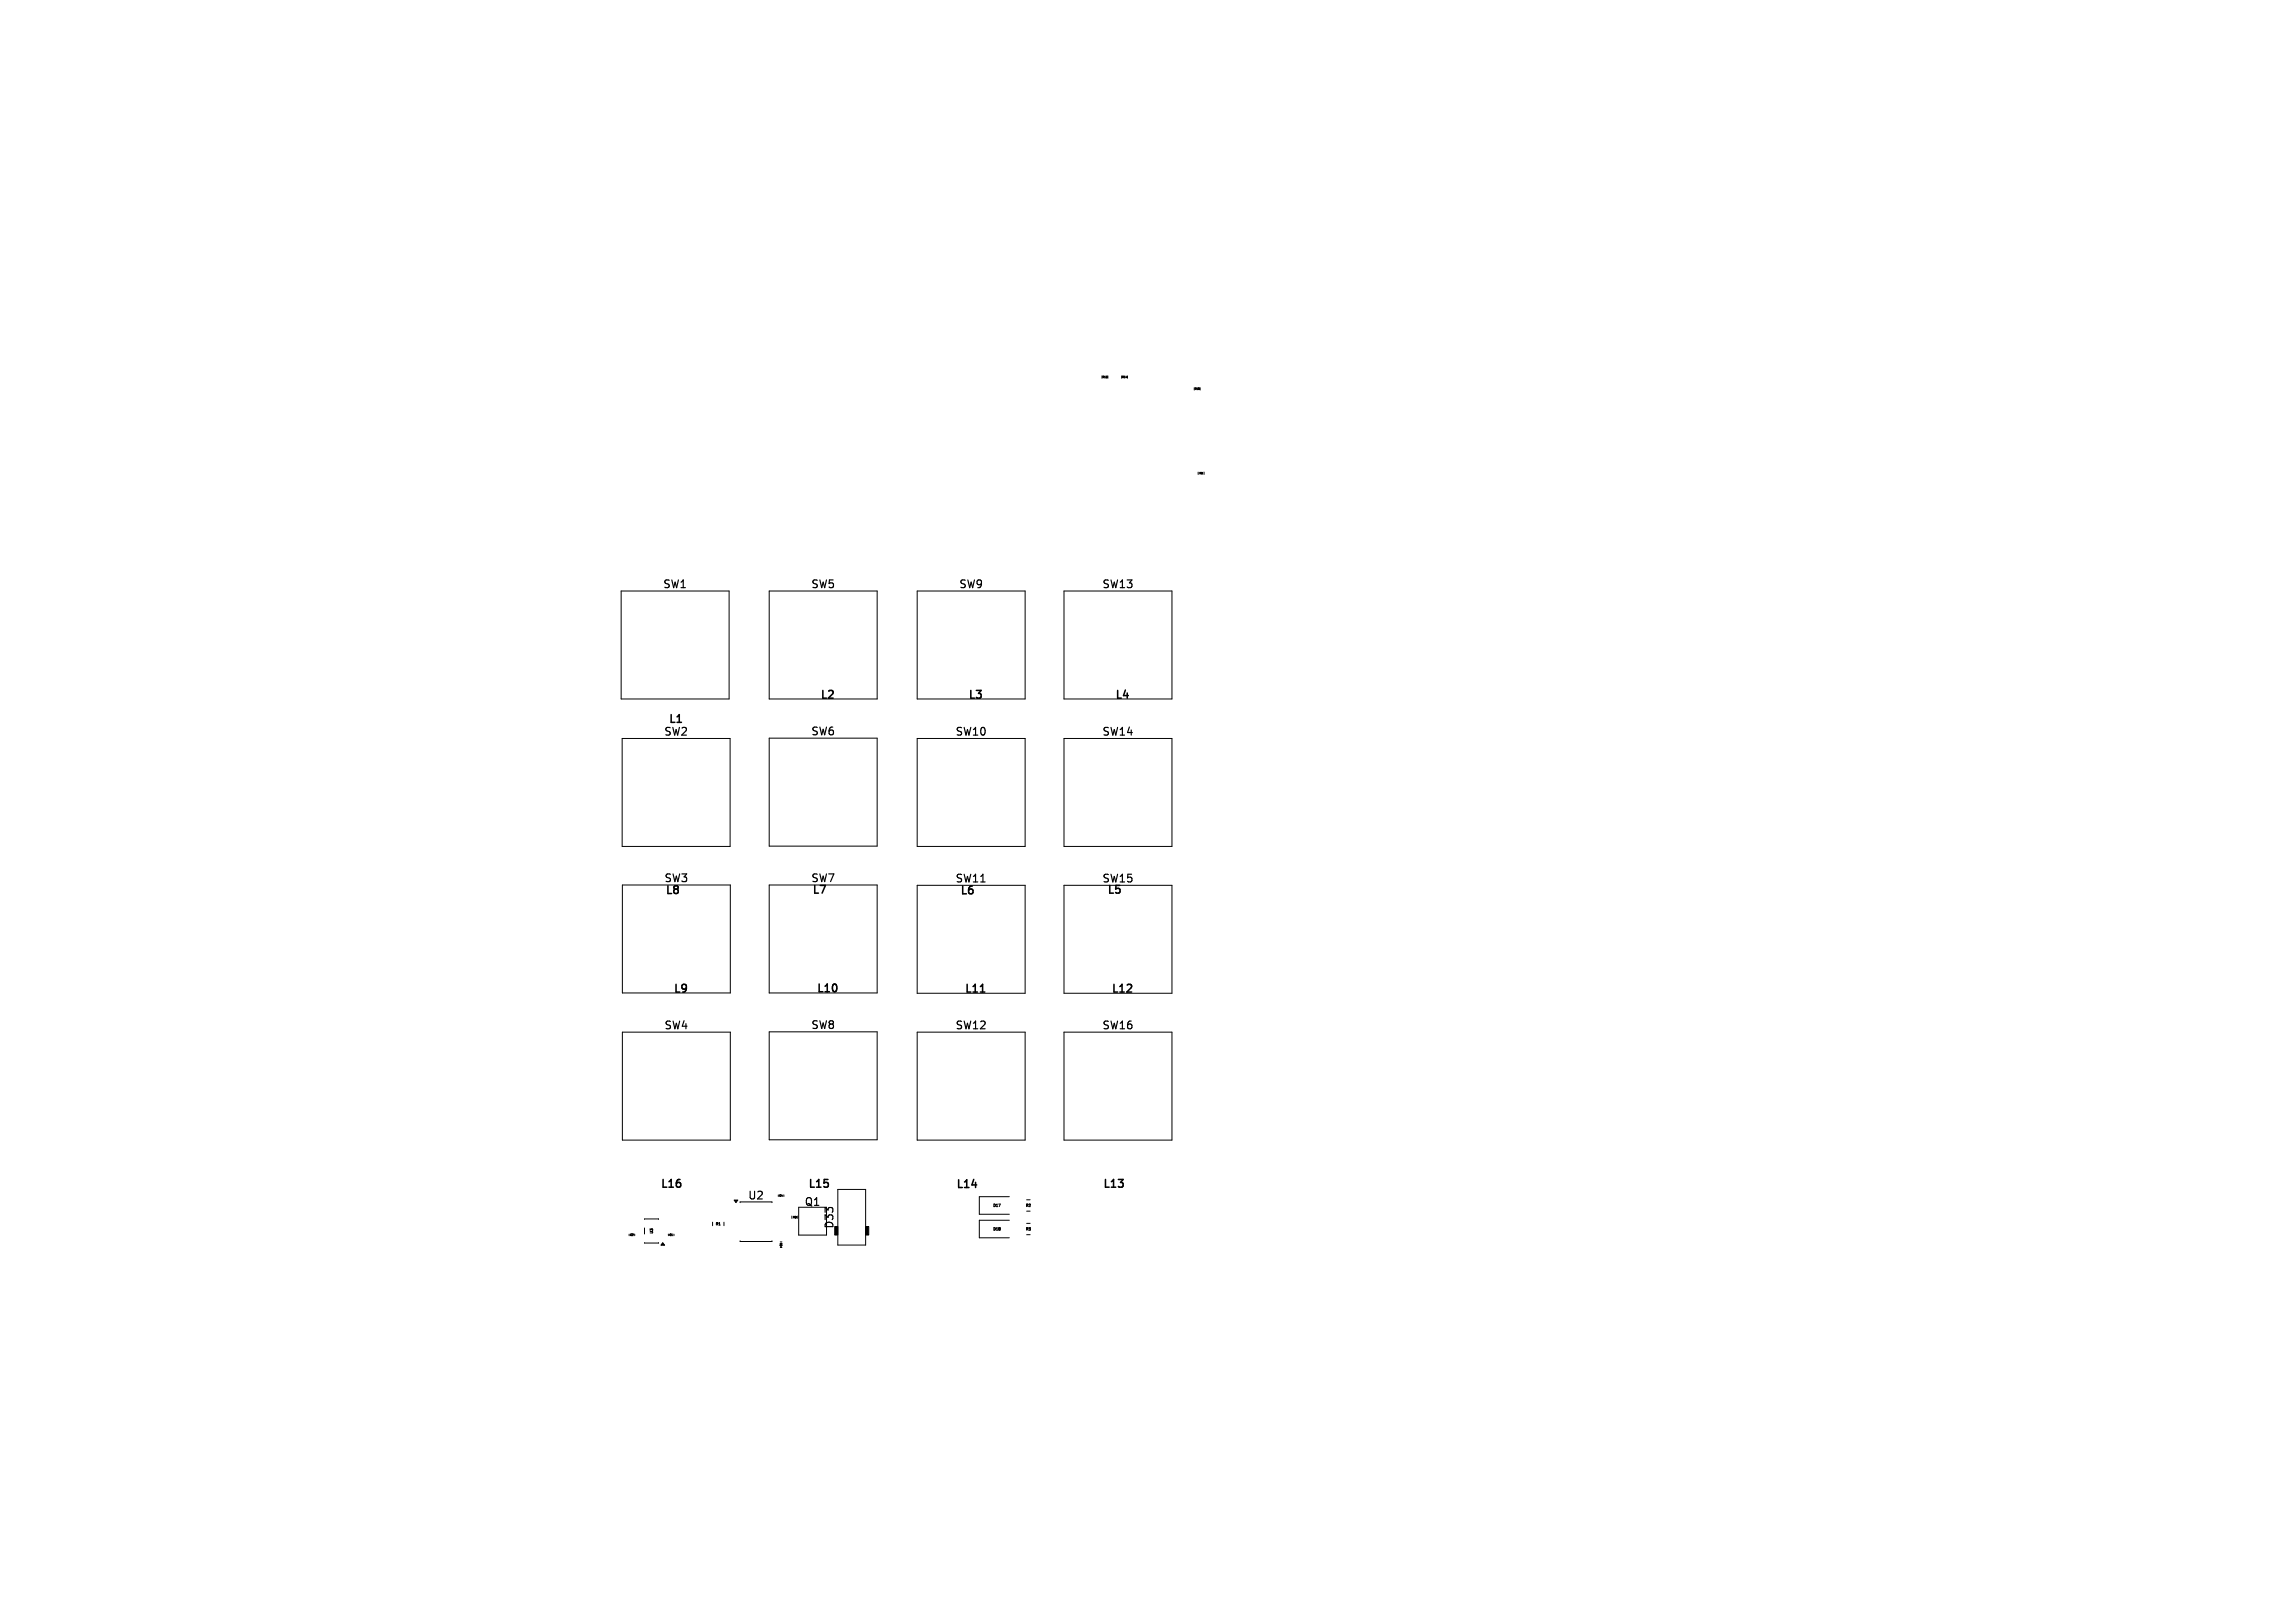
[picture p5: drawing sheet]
<svg xmlns="http://www.w3.org/2000/svg" width="297mm" height="210mm" viewBox="0 0 297 210" stroke-linecap="round" stroke-linejoin="round" font-family="sans-serif">
<defs><g id="words">
<g font-size="1.4">
<text x="85.7" y="76.3">SW1</text>
<text x="104.9" y="76.3">SW5</text>
<text x="124" y="76.3">SW9</text>
<text x="142.6" y="76.3">SW13</text>
<text x="85.9" y="95.4">SW2</text>
<text x="86.4" y="93.8">L1</text>
<text x="104.9" y="95.4">SW6</text>
<text x="106" y="90.7">L2</text>
<text x="123.6" y="95.4">SW10</text>
<text x="125.2" y="90.7">L3</text>
<text x="142.6" y="95.4">SW14</text>
<text x="144.2" y="90.7">L4</text>
<text x="85.9" y="114.4">SW3</text>
<text x="86" y="116">L8</text>
<text x="104.9" y="114.4">SW7</text>
<text x="105" y="115.9">L7</text>
<text x="123.6" y="114.4">SW11</text>
<text x="124.1" y="116">L6</text>
<text x="142.6" y="114.4">SW15</text>
<text x="143.2" y="115.9">L5</text>
<text x="87" y="128.7">L9</text>
<text x="105.6" y="128.7">L10</text>
<text x="124.7" y="128.7">L11</text>
<text x="143.7" y="128.7">L12</text>
<text x="85.9" y="133.4">SW4</text>
<text x="104.9" y="133.4">SW8</text>
<text x="123.6" y="133.4">SW12</text>
<text x="142.6" y="133.4">SW16</text>
<text x="85.4" y="154">L16</text>
<text x="96.7" y="155.4">U2</text>
<text x="104.5" y="154">L15</text>
<text x="123.6" y="154">L14</text>
<text x="142.6" y="154">L13</text>
<text x="104" y="156.2">Q1</text>
<text x="108.1" y="159.1" transform="rotate(-90 108.1 159.1)">D33</text>
</g>
<g font-size=".5">
<text x="84.6" y="159.7" transform="rotate(-90 84.6 159.7)">U3</text>
<text x="92.5" y="158.7">R1</text>
<text x="128.5" y="159.3">D18</text>
<text x="128.5" y="156.3">D17</text>
<text x="132.7" y="156.3">R2</text>
<text x="132.7" y="159.3">R3</text>
</g>
<g font-size=".3">
<text x="142.6" y="49">R13</text>
<text x="145.2" y="49">R14</text>
<text x="154.5" y="50.5">R10</text>
<text x="155.2" y="61.4">R9</text>
<text x="100.8" y="154.9">C4</text>
<text x="81.5" y="160">C2</text>
<text x="86.6" y="160">C1</text>
<text x="101.3" y="161.3" transform="rotate(-90 101.3 161.3)">C5</text>
<text x="102.6" y="157.7">R8</text>
</g>
</g></defs>
<g fill="none" stroke="#000" stroke-width=".13">
<path d="M142.6 48.6v.3M143.4 48.6v.3M145.2 48.6v.3M145.7 48.8h.1M145.9 48.6v.3M154.5 50.2v.3M155.2 50.2v.2M155.3 50.2v.3M80.4 76.5h14v13.9h-14zM99.5 76.5h14v13.9h-14zM118.7 76.5h14v13.9h-14zM137.7 76.5h14v13.9h-14z"/>
<path d="M155.1 61.1v.3M155.8 61.1v.3M80.5 95.6h14v13.9h-14zM99.5 95.5h14v14h-14zM118.7 95.6h14v13.9h-14zM137.7 95.6h14v13.9h-14zM80.5 114.5h14v14h-14zM99.5 114.5h14v14h-14zM118.7 114.6h14v13.9h-14zM137.7 114.6h14v13.9h-14zM80.5 133.6h14v13.9h-14zM99.5 133.5h14v14h-14z"/>
<path d="M118.7 133.6h14v13.9h-14zM137.7 133.6h14v13.9h-14zM82.1 159.7v.2M83.4 157.8h1.8M83.4 158.9v.8M86.9 159.9h.1M87.2 159.7v.2M92.2 158.1v.5M93 158.5h.2M93.7 158.1v.5M95.8 155.6v-.1h4.1v.1M101.4 154.6v.2"/>
<path d="M102.5 157.4v.3M103.2 157.4v.3M103.4 156.2h3.6v3.6h-3.6zM108.4 153.9h3.6v7.2h-3.6zM129.2 155.8h.3l-.2 .3M129.4 158.9h.1M129.4 159v.1M129.4 158.9v.1M130.6 154.8h-3.9v2.3h3.9M130.6 157.9h-3.9v2.3h3.9M132.9 155.2h.4M132.9 156.7h.4"/>
<path d="M132.9 158.3h.4M132.9 159.8h.4M83.4 160.8h1.8M95.8 160.5v.1h4.1v-.1M101 160.7h.2"/>
</g>
<path d="M126.9 128.4h.5" fill="none" stroke="#000" stroke-width=".2"/>
<path d="M95 155.3h.5l-.3 .3zM108 158.7h.4v1.1h-.4zM112 158.7h.4v1.1h-.4zM85.8 160.8l.2 .3h-.5z" fill="#000" stroke="#000" stroke-width=".13"/>
<use href="#words"/>
</svg>
